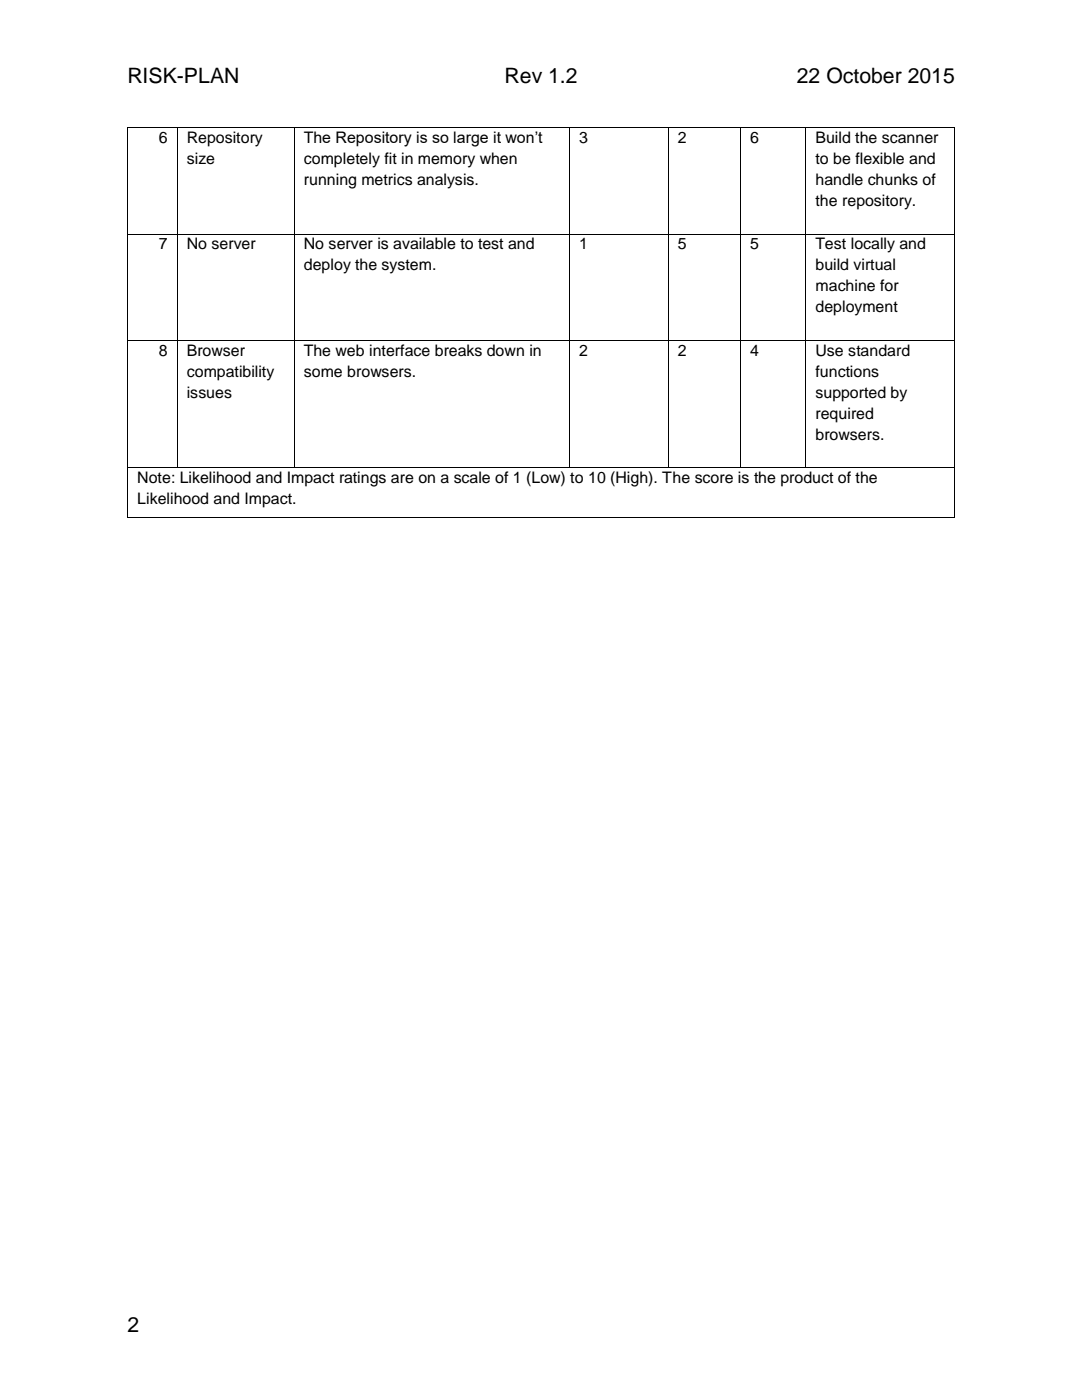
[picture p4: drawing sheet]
<svg xmlns="http://www.w3.org/2000/svg" width="216mm" height="279mm" viewBox="0 0 216 279" stroke-linecap="round" stroke-linejoin="round" font-family="sans-serif">
<defs><g id="words">
<g font-size="4.2">
<text x="25.4" y="16.6">RISK-PLAN</text>
<text x="100.7" y="16.6">Rev 1.2</text>
<text x="159" y="16.6">22 October 2015</text>
<text x="25.4" y="265.8">2</text>
</g>
<g font-size="3.2">
<text x="31.7" y="28.5">6</text>
<text x="37.3" y="28.5">Repository</text>
<text x="60.6" y="28.5">The Repository is so large it won’t</text>
<text x="115.6" y="28.5">3</text>
<text x="135.3" y="28.5">2</text>
<text x="149.7" y="28.5">6</text>
<text x="162.7" y="28.5">Build the scanner</text>
<text x="37.3" y="32.7">size</text>
<text x="60.6" y="32.7">completely fit in memory when</text>
<text x="162.7" y="32.7">to be flexible and</text>
<text x="60.6" y="37">running metrics analysis.</text>
<text x="162.7" y="37">handle chunks of</text>
<text x="162.7" y="41.2">the repository.</text>
<text x="31.7" y="49.7">7</text>
<text x="37.3" y="49.7">No server</text>
<text x="60.6" y="49.7">No server is available to test and</text>
<text x="60.6" y="53.9">deploy the system.</text>
<text x="115.6" y="49.7">1</text>
<text x="135.3" y="49.7">5</text>
<text x="149.7" y="49.7">5</text>
<text x="162.7" y="49.7">Test locally and</text>
<text x="162.7" y="53.9">build virtual</text>
<text x="162.7" y="58.1">machine for</text>
<text x="162.7" y="62.4">deployment</text>
<text x="31.7" y="71">8</text>
<text x="37.3" y="71">Browser</text>
<text x="60.6" y="71">The web interface breaks down in</text>
<text x="115.6" y="71">2</text>
<text x="135.3" y="71">2</text>
<text x="149.7" y="71">4</text>
<text x="162.7" y="71">Use standard</text>
<text x="37.3" y="75.1">compatibility</text>
<text x="60.6" y="75.1">some browsers.</text>
<text x="162.7" y="75.1">functions</text>
<text x="37.3" y="79.3">issues</text>
<text x="162.7" y="79.3">supported by</text>
<text x="162.7" y="83.5">required</text>
<text x="162.7" y="87.8">browsers.</text>
<text x="27.4" y="96.4">Note: Likelihood and Impact ratings are on a scale of 1 (Low) to 10 (High). The score is the product of the</text>
<text x="27.4" y="100.6">Likelihood and Impact.</text>
</g>
</g></defs>
<g fill="#000">
<path d="M25.4 25.4h.2v.2h-.2z" fill-rule="evenodd"/>
<path d="M25.4 25.4h.2v.2h-.2z" fill-rule="evenodd"/>
<path d="M35.3 25.4h.1v.2h-.1z" fill-rule="evenodd"/>
<path d="M58.7 25.4h.2v.2h-.2z" fill-rule="evenodd"/>
<path d="M113.6 25.4h.2v.2h-.2z" fill-rule="evenodd"/>
<path d="M133.3 25.4h.2v.2h-.2z" fill-rule="evenodd"/>
<path d="M147.7 25.4h.2v.2h-.2z" fill-rule="evenodd"/>
<path d="M160.7 25.4h.2v.2h-.2z" fill-rule="evenodd"/>
<path d="M190.4 25.4h.1v.2h-.1z" fill-rule="evenodd"/>
<path d="M190.4 25.4h.1v.2h-.1z" fill-rule="evenodd"/>
<path d="M25.4 46.6h.2v.2h-.2z" fill-rule="evenodd"/>
<path d="M35.3 46.6h.1v.2h-.1z" fill-rule="evenodd"/>
<path d="M58.7 46.6h.2v.2h-.2z" fill-rule="evenodd"/>
<path d="M113.6 46.6h.2v.2h-.2z" fill-rule="evenodd"/>
<path d="M133.3 46.6h.2v.2h-.2z" fill-rule="evenodd"/>
<path d="M147.7 46.6h.2v.2h-.2z" fill-rule="evenodd"/>
<path d="M160.7 46.6h.2v.2h-.2z" fill-rule="evenodd"/>
<path d="M190.4 46.6h.1v.2h-.1z" fill-rule="evenodd"/>
<path d="M25.4 67.8h.2v.2h-.2z" fill-rule="evenodd"/>
<path d="M35.3 67.8h.1v.2h-.1z" fill-rule="evenodd"/>
<path d="M58.7 67.8h.2v.2h-.2z" fill-rule="evenodd"/>
<path d="M113.6 67.8h.2v.2h-.2z" fill-rule="evenodd"/>
<path d="M133.3 67.8h.2v.2h-.2z" fill-rule="evenodd"/>
<path d="M147.7 67.8h.2v.2h-.2z" fill-rule="evenodd"/>
<path d="M160.7 67.8h.2v.2h-.2z" fill-rule="evenodd"/>
<path d="M190.4 67.8h.1v.2h-.1z" fill-rule="evenodd"/>
<path d="M25.4 93.2h.2v.2h-.2z" fill-rule="evenodd"/>
<path d="M35.3 93.2h.1v.2h-.1z" fill-rule="evenodd"/>
<path d="M58.7 93.2h.2v.2h-.2z" fill-rule="evenodd"/>
<path d="M113.6 93.2h.2v.2h-.2z" fill-rule="evenodd"/>
<path d="M133.3 93.2h.2v.2h-.2z" fill-rule="evenodd"/>
<path d="M147.7 93.2h.2v.2h-.2z" fill-rule="evenodd"/>
<path d="M160.7 93.2h.2v.2h-.2z" fill-rule="evenodd"/>
<path d="M190.4 93.2h.1v.2h-.1z" fill-rule="evenodd"/>
<path d="M25.4 103.2h.2v.2h-.2z" fill-rule="evenodd"/>
<path d="M25.4 103.2h.2v.2h-.2z" fill-rule="evenodd"/>
<path d="M190.4 103.2h.1v.2h-.1z" fill-rule="evenodd"/>
<path d="M190.4 103.2h.1v.2h-.1z" fill-rule="evenodd"/>
</g>
<g fill="none" stroke="#000" stroke-width=".2">
<path d="M25.5 25.6v21M25.6 25.5h9.7M35.4 25.6v21M35.4 25.5h23.3M58.8 25.6v21M58.9 25.5h54.7M113.7 25.6v21M113.8 25.5h19.5M133.4 25.6v21M133.5 25.5h14.2M147.8 25.6v21M147.9 25.5h12.8"/>
<path d="M160.8 25.6v21M160.9 25.5h29.5M190.5 25.6v21M25.5 46.8v21M25.6 46.7h9.7M35.4 46.8v21M35.4 46.7h23.3M58.8 46.8v21M58.9 46.7h54.7M113.7 46.8v21M113.8 46.7h19.5M133.4 46.8v21"/>
<path d="M133.5 46.7h14.2M147.8 46.8v21M147.9 46.7h12.8M160.8 46.8v21M160.9 46.7h29.5M190.5 46.8v21M25.5 68v25.2M25.6 67.9h9.7M35.4 68v25.2M35.4 67.9h23.3M58.8 68v25.2M58.9 67.9h54.7"/>
<path d="M113.7 68v25.2M113.8 67.9h19.5M133.4 68v25.2M133.5 67.9h14.2M147.8 68v25.2M147.9 67.9h12.8M160.8 68v25.2M160.9 67.9h29.5M190.5 68v25.2M25.5 93.4v9.8M25.6 93.3h9.7M35.4 93.3h23.3"/>
<path d="M58.9 93.3h54.7M113.8 93.3h19.5M133.5 93.3h14.2M147.9 93.3h12.8M160.9 93.3h29.5M190.5 93.4v9.8M25.6 103.3h164.8"/>
</g>
<use href="#words"/>
</svg>
